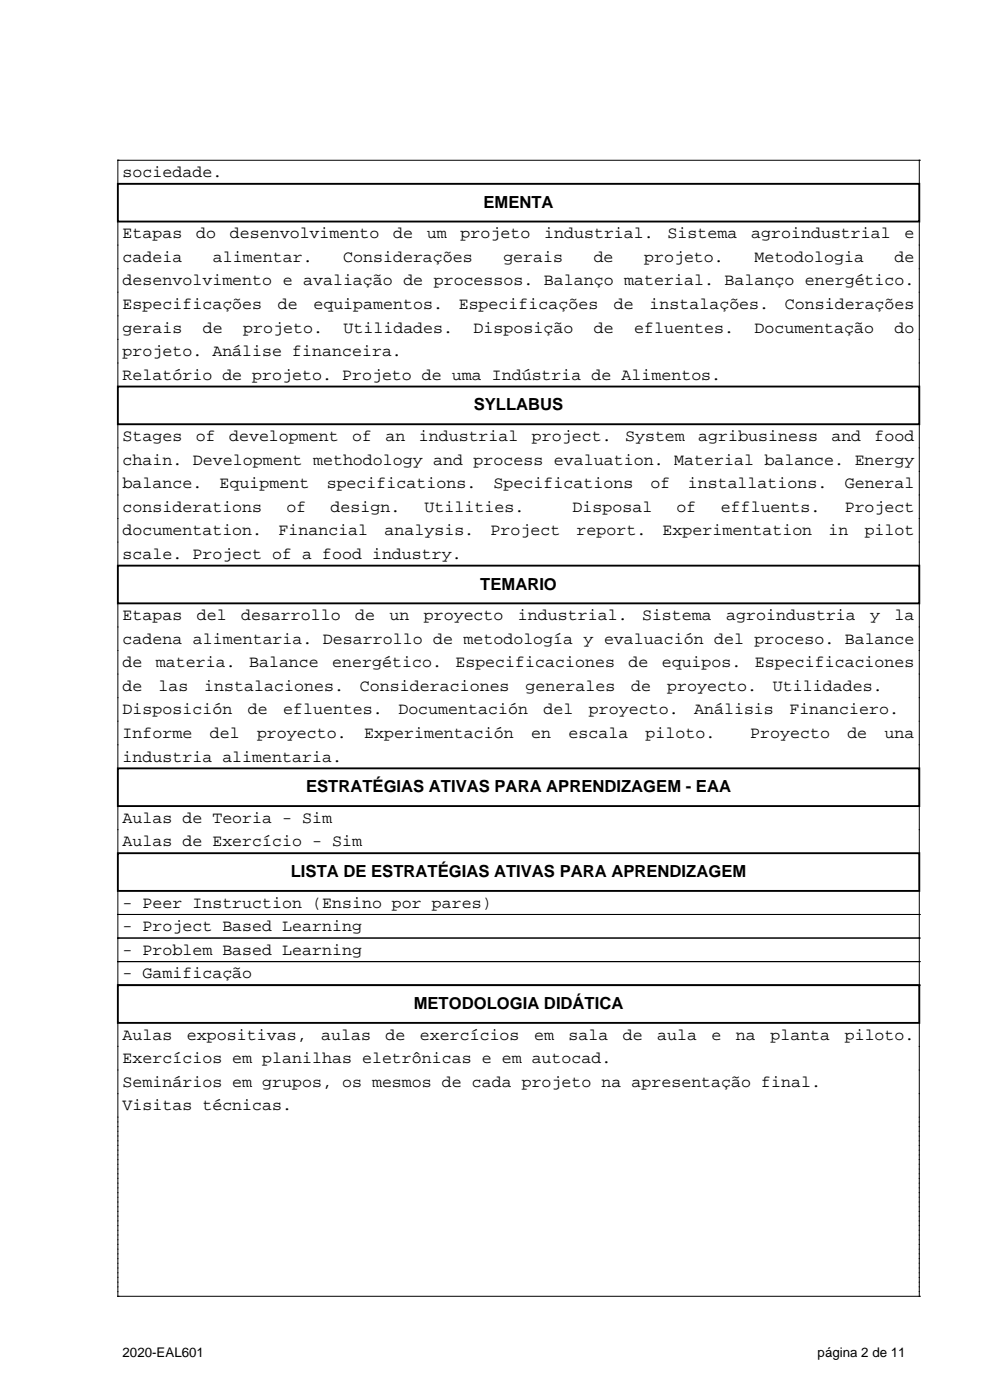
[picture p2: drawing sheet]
<svg xmlns="http://www.w3.org/2000/svg" width="210mm" height="297mm" viewBox="0 0 210 297" stroke-linecap="round" stroke-linejoin="round" font-family="sans-serif">
<defs><g id="words">
<g font-size="3.5">
<text x="26" y="37.6">sociedade.</text>
<text x="102.6" y="44.1">EMENTA</text>
<text x="26" y="50.6">Etapas</text>
<text x="41.6" y="50.6">do</text>
<text x="48.8" y="50.6">desenvolvimento</text>
<text x="83.4" y="50.6">de</text>
<text x="90.6" y="50.6">um</text>
<text x="97.7" y="50.6">projeto</text>
<text x="115.4" y="50.6">industrial.</text>
<text x="141.6" y="50.6">Sistema</text>
<text x="159.3" y="50.6">agroindustrial</text>
<text x="191.9" y="50.6">e</text>
<text x="26" y="55.6">cadeia</text>
<text x="45.2" y="55.6">alimentar.</text>
<text x="72.8" y="55.6">Considerações</text>
<text x="106.8" y="55.6">gerais</text>
<text x="125.9" y="55.6">de</text>
<text x="136.6" y="55.6">projeto.</text>
<text x="160" y="55.6">Metodologia</text>
<text x="189.8" y="55.6">de</text>
<text x="26" y="60.6">desenvolvimento e avaliação de processos. Balanço material. Balanço energético.</text>
<text x="26" y="65.6">Especificações</text>
<text x="58.9" y="65.6">de</text>
<text x="66.5" y="65.6">equipamentos.</text>
<text x="97.3" y="65.6">Especificações</text>
<text x="130.2" y="65.6">de</text>
<text x="137.8" y="65.6">instalações.</text>
<text x="166.5" y="65.6">Considerações</text>
<text x="26" y="70.6">gerais</text>
<text x="43" y="70.6">de</text>
<text x="51.6" y="70.6">projeto.</text>
<text x="72.9" y="70.6">Utilidades.</text>
<text x="100.5" y="70.6">Disposição</text>
<text x="126" y="70.6">de</text>
<text x="134.5" y="70.6">efluentes.</text>
<text x="160" y="70.6">Documentação</text>
<text x="189.8" y="70.6">do</text>
<text x="26" y="75.6">projeto. Análise financeira.</text>
<text x="26" y="80.6">Relatório de projeto. Projeto de uma Indústria de Alimentos.</text>
<text x="100.5" y="87.1">SYLLABUS</text>
<text x="26" y="93.6">Stages</text>
<text x="41.5" y="93.6">of</text>
<text x="48.6" y="93.6">development</text>
<text x="74.7" y="93.6">of</text>
<text x="81.8" y="93.6">an</text>
<text x="88.8" y="93.6">industrial</text>
<text x="112.8" y="93.6">project.</text>
<text x="132.6" y="93.6">System</text>
<text x="148.1" y="93.6">agribusiness</text>
<text x="176.4" y="93.6">and</text>
<text x="185.5" y="93.6">food</text>
<text x="26" y="98.6">chain. Development methodology and process evaluation. Material balance. Energy</text>
<text x="26" y="103.6">balance.</text>
<text x="46.6" y="103.6">Equipment</text>
<text x="69.3" y="103.6">specifications.</text>
<text x="104.7" y="103.6">Specifications</text>
<text x="138" y="103.6">of</text>
<text x="145.9" y="103.6">installations.</text>
<text x="179.2" y="103.6">General</text>
<text x="26" y="108.6">considerations</text>
<text x="26" y="113.6">documentation.</text>
<text x="59.1" y="113.6">Financial</text>
<text x="60.8" y="108.6">of</text>
<text x="70.1" y="108.6">design.</text>
<text x="81.6" y="113.6">analysis.</text>
<text x="90.1" y="108.6">Utilities.</text>
<text x="104" y="113.6">Project</text>
<text x="121.5" y="108.6">Disposal</text>
<text x="122.3" y="113.6">report.</text>
<text x="140.6" y="113.6">Experimentation</text>
<text x="143.5" y="108.6">of</text>
<text x="152.9" y="108.6">effluents.</text>
<text x="175.7" y="113.6">in</text>
<text x="179.2" y="108.6">Project</text>
<text x="183.4" y="113.6">pilot</text>
<text x="26" y="118.6">scale. Project of a food industry.</text>
<text x="101.9" y="125.1">TEMARIO</text>
<text x="26" y="131.6">Etapas</text>
<text x="41.7" y="131.6">del</text>
<text x="51.1" y="131.6">desarrollo</text>
<text x="75.3" y="131.6">de</text>
<text x="82.6" y="131.6">un</text>
<text x="89.9" y="131.6">proyecto</text>
<text x="109.9" y="131.6">industrial.</text>
<text x="136.2" y="131.6">Sistema</text>
<text x="154" y="131.6">agroindustria</text>
<text x="184.6" y="131.6">y</text>
<text x="189.8" y="131.6">la</text>
<text x="26" y="136.6">cadena alimentaria. Desarrollo de metodología y evaluación del proceso. Balance</text>
<text x="26" y="141.6">de</text>
<text x="33.1" y="141.6">materia.</text>
<text x="52.8" y="141.6">Balance</text>
<text x="70.5" y="141.6">energético.</text>
<text x="96.6" y="141.6">Especificaciones</text>
<text x="133.3" y="141.6">de</text>
<text x="140.4" y="141.6">equipos.</text>
<text x="160.1" y="141.6">Especificaciones</text>
<text x="26" y="146.6">de</text>
<text x="33.6" y="146.6">las</text>
<text x="43.3" y="146.6">instalaciones.</text>
<text x="76.4" y="146.6">Consideraciones</text>
<text x="111.5" y="146.6">generales</text>
<text x="133.9" y="146.6">de</text>
<text x="141.5" y="146.6">proyecto.</text>
<text x="164" y="146.6">Utilidades.</text>
<text x="26" y="151.6">Disposición</text>
<text x="52.6" y="151.6">de</text>
<text x="60.1" y="151.6">efluentes.</text>
<text x="84.5" y="151.6">Documentación</text>
<text x="115.3" y="151.6">del</text>
<text x="124.9" y="151.6">proyecto.</text>
<text x="147.2" y="151.6">Análisis</text>
<text x="167.4" y="151.6">Financiero.</text>
<text x="26" y="156.6">Informe</text>
<text x="26" y="161.6">industria alimentaria.</text>
<text x="44.5" y="156.6">del</text>
<text x="54.5" y="156.6">proyecto.</text>
<text x="77.2" y="156.6">Experimentación</text>
<text x="112.7" y="156.6">en</text>
<text x="120.6" y="156.6">escala</text>
<text x="137" y="156.6">piloto.</text>
<text x="159.1" y="156.6">Proyecto</text>
<text x="179.7" y="156.6">de</text>
<text x="187.6" y="156.6">una</text>
<text x="64.9" y="168.1">ESTRATÉGIAS ATIVAS PARA APRENDIZAGEM - EAA</text>
<text x="26" y="174.6">Aulas de Teoria - Sim</text>
<text x="26" y="179.6">Aulas de Exercício - Sim</text>
<text x="61.7" y="186.1">LISTA DE ESTRATÉGIAS ATIVAS PARA APRENDIZAGEM</text>
<text x="26" y="192.6">- Peer Instruction (Ensino por pares)</text>
<text x="26" y="197.6">- Project Based Learning</text>
<text x="26" y="202.6">- Problem Based Learning</text>
<text x="26" y="207.6">- Gamificação</text>
<text x="87.8" y="214.1">METODOLOGIA DIDÁTICA</text>
<text x="26" y="220.6">Aulas</text>
<text x="39.6" y="220.6">expositivas,</text>
<text x="68.1" y="220.6">aulas</text>
<text x="81.8" y="220.6">de</text>
<text x="89.1" y="220.6">exercícios</text>
<text x="113.3" y="220.6">em</text>
<text x="120.6" y="220.6">sala</text>
<text x="132.1" y="220.6">de</text>
<text x="139.4" y="220.6">aula</text>
<text x="150.9" y="220.6">e</text>
<text x="156.1" y="220.6">na</text>
<text x="163.4" y="220.6">planta</text>
<text x="179.2" y="220.6">piloto.</text>
<text x="26" y="225.6">Exercícios em planilhas eletrônicas e em autocad.</text>
<text x="26" y="230.6">Seminários em grupos, os mesmos de cada projeto na apresentação final.</text>
<text x="26" y="235.6">Visitas técnicas.</text>
</g>
<g font-size="2.8">
<text x="26" y="287.8">2020-EAL601</text>
<text x="173.4" y="287.8">página 2 de 11</text>
</g>
</g></defs>
<g fill="none" stroke="#000" stroke-width=".21">
<path d="M25 34h.1M25 34h170M25 34v5M195 34h.1M195 34v5M25 47v35M195 47v35M25 90v30M195 90v30M25 128v35M195 128v35M25 171v10"/>
<path d="M195 171v10M25 194h.1M25 199h.1M25 189v20M25 194h170M25 199h170M195 194h.1M195 199h.1M195 189v20M25 204h.1M25 209h.1M25 217v58"/>
<path d="M25 204h170M25 209h170M195 204h.1M195 209h.1M195 217v58M25 275h.1M25 275h170M195 275h.1"/>
</g>
<path d="M25 39h170v8h-170zM25 82h170v8h-170zM25 120h170v8h-170zM25 163h170v8h-170zM25 181h170v8h-170zM25 209h170v8h-170z" fill="none" stroke="#000" stroke-width=".4"/>
<use href="#words"/>
</svg>
